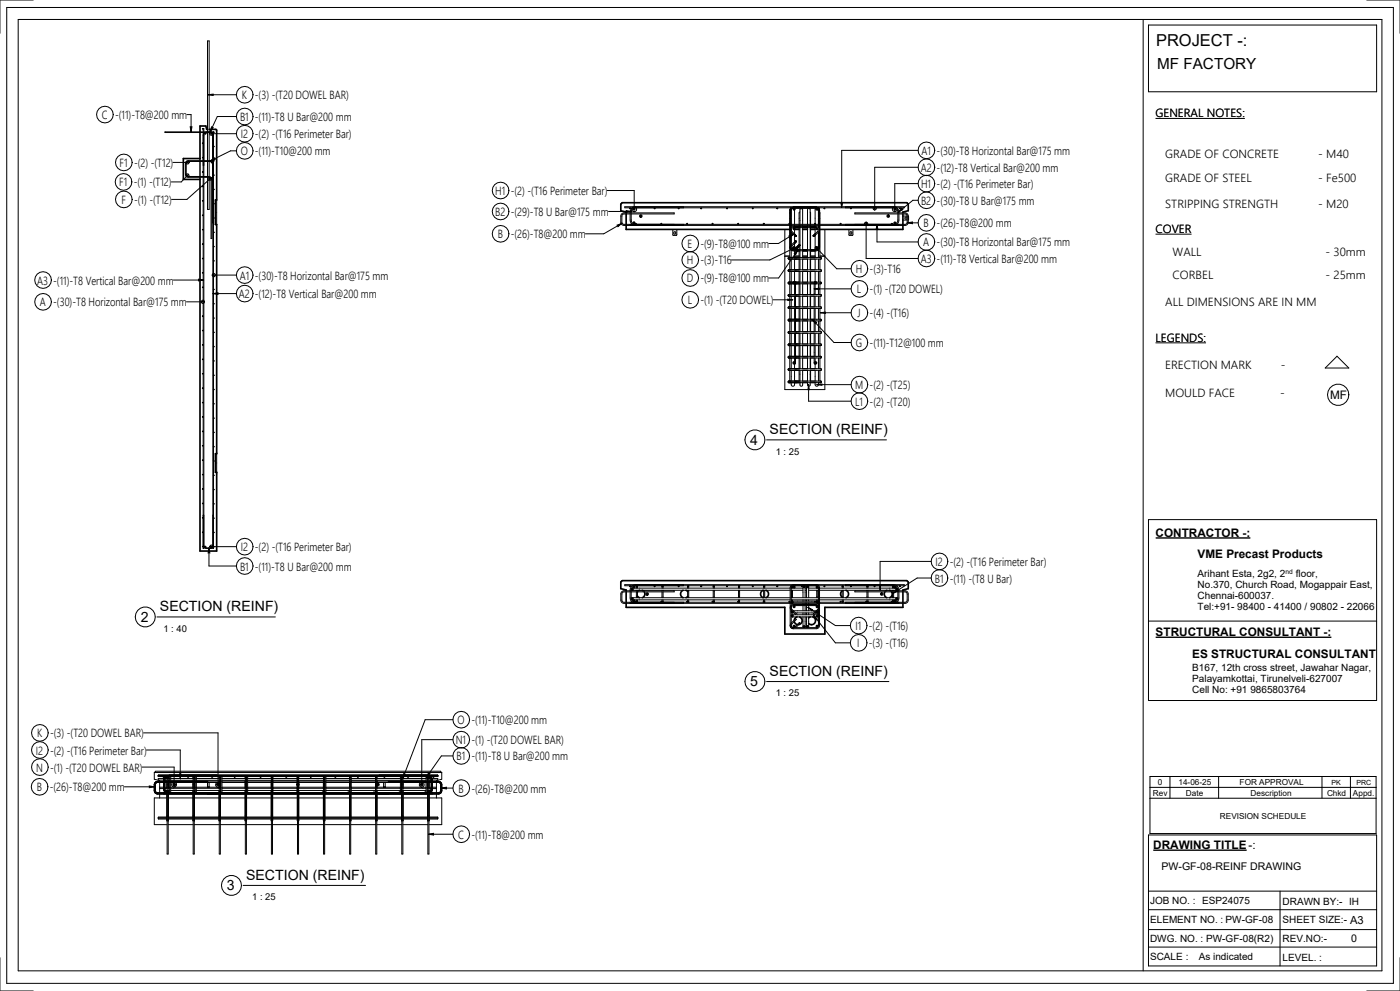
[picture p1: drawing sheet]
<svg xmlns="http://www.w3.org/2000/svg" width="420mm" height="297mm" viewBox="0 0 420 297" stroke-linecap="round" stroke-linejoin="round" font-family="sans-serif">
<defs><g id="words">
<text font-size="4.9" x="346.9" y="13.9">PROJECT -:</text>
<text font-size="4.6" x="347.2" y="20.7">MF FACTORY</text>
<g font-size="4.2">
<text x="230.9" y="130.2">SECTION (REINF)</text>
<text x="225.1" y="133.3">4</text>
<text x="48" y="183.2">SECTION (REINF)</text>
<text x="42.2" y="186.4">2</text>
<text x="230.9" y="202.6">SECTION (REINF)</text>
<text x="225.1" y="205.8">5</text>
<text x="73.9" y="263.7">SECTION (REINF)</text>
<text x="68.1" y="266.9">3</text>
</g>
<g font-size="3.5">
<text x="72.6" y="29.8">K -(3) -(T20 DOWEL BAR)</text>
<text x="30.5" y="35.7">C -(11)-T8@200 mm</text>
<text x="346.7" y="35.2">GENERAL NOTES:</text>
<text x="72" y="36.3">B1 -(11)-T8 U Bar@200 mm</text>
<text x="72.3" y="41.4">I2 -(2) -(T16 Perimeter Bar)</text>
<text x="72.3" y="46.6">O -(11)-T10@200 mm</text>
<text x="276.5" y="46.4">A1 -(30)-T8 Horizontal Bar@175 mm</text>
<text x="349.6" y="47.3">GRADE OF CONCRETE</text>
<text x="395.5" y="47.3">- M40</text>
<text x="35.9" y="50">F1 -(2) -(T12)</text>
<text x="276.3" y="51.5">A2 -(12)-T8 Vertical Bar@200 mm</text>
<text x="35.8" y="55.9">F1 -(1) -(T12)</text>
<text x="148.6" y="58.5">H1 -(2) -(T16 Perimeter Bar)</text>
<text x="276.4" y="56.4">H1 -(2) -(T16 Perimeter Bar)</text>
<text x="349.6" y="54.6">GRADE OF STEEL</text>
<text x="395.5" y="54.6">- Fe500</text>
<text x="36.4" y="61.1">F -(1) -(T12)</text>
<text x="148.6" y="64.7">B2 -(29)-T8 U Bar@175 mm</text>
<text x="276.4" y="61.4">B2 -(30)-T8 U Bar@175 mm</text>
<text x="349.6" y="62.3">STRIPPING STRENGTH</text>
<text x="395.5" y="62.3">- M20</text>
<text x="149.3" y="71.4">B -(26)-T8@200 mm</text>
<text x="277.1" y="68.2">B -(26)-T8@200 mm</text>
<text x="346.7" y="69.9">COVER</text>
<text x="206.3" y="74.3">E -(9)-T8@100 mm</text>
<text x="277" y="73.9">A -(30)-T8 Horizontal Bar@175 mm</text>
<text x="351.8" y="76.8">WALL</text>
<text x="397.8" y="76.8">- 30mm</text>
<text x="71.9" y="83.8">A1 -(30)-T8 Horizontal Bar@175 mm</text>
<text x="206" y="79.3">H -(3)-T16</text>
<text x="256.8" y="81.9">H -(3)-T16</text>
<text x="276.3" y="78.8">A3 -(11)-T8 Vertical Bar@200 mm</text>
<text x="351.8" y="83.5">CORBEL</text>
<text x="397.8" y="83.5">- 25mm</text>
<text x="11.2" y="85.3">A3 -(11)-T8 Vertical Bar@200 mm</text>
<text x="71.7" y="89.4">A2 -(12)-T8 Vertical Bar@200 mm</text>
<text x="206.1" y="84.7">D -(9)-T8@100 mm</text>
<text x="257.1" y="87.9">L</text>
<text x="260.9" y="87.9">-(1) -(T20 DOWEL)</text>
<text x="11.9" y="91.8">A -(30)-T8 Horizontal Bar@175 mm</text>
<text x="206.4" y="91.2">L</text>
<text x="210.2" y="91.2">-(1) -(T20 DOWEL)</text>
<text x="257.3" y="95.1">J</text>
<text x="260.9" y="95.1">-(4) -(T16)</text>
<text x="349.6" y="91.6">ALL DIMENSIONS ARE IN MM</text>
<text x="256.8" y="104">G -(11)-T12@100 mm</text>
<text x="346.7" y="102.5">LEGENDS:</text>
<text x="349.6" y="110.8">ERECTION MARK</text>
<text x="384.3" y="110.8">-</text>
<text x="256.6" y="116.7">M -(2) -(T25)</text>
<text x="349.6" y="119.1">MOULD FACE</text>
<text x="384.2" y="119.1">-</text>
<text x="399.1" y="119.7">MF</text>
<text x="256.6" y="121.6">L1 -(2) -(T20)</text>
<text x="346.8" y="160.9">CONTRACTOR -:</text>
<text x="72.3" y="165.2">I2 -(2) -(T16 Perimeter Bar)</text>
<text x="359.3" y="167.3">VME Precast Products</text>
<text x="72" y="171">B1 -(11)-T8 U Bar@200 mm</text>
<text x="280.7" y="169.7">I2 -(2) -(T16 Perimeter Bar)</text>
<text x="280.5" y="174.6">B1 -(11) -(T8 U Bar)</text>
<text x="256.7" y="188.9">I1 -(2) -(T16)</text>
<text x="346.8" y="190.7">STRUCTURAL CONSULTANT -:</text>
<text x="257.2" y="194.1">I</text>
<text x="260.7" y="194.1">-(3) -(T16)</text>
<text x="357.7" y="197.1">ES STRUCTURAL CONSULTANT</text>
<text x="11.1" y="221.1">K -(3) -(T20 DOWEL BAR)</text>
<text x="137.3" y="217.1">O -(11)-T10@200 mm</text>
<text x="10.8" y="226.2">I2 -(2) -(T16 Perimeter Bar)</text>
<text x="136.8" y="223.1">N1 -(1) -(T20 DOWEL BAR)</text>
<text x="137" y="228">B1 -(11)-T8 U Bar@200 mm</text>
<text x="10.9" y="231.3">N -(1) -(T20 DOWEL BAR)</text>
<text x="11" y="237.2">B -(26)-T8@200 mm</text>
<text x="137.5" y="237.6">B -(26)-T8@200 mm</text>
<text x="137.4" y="251.4">C -(11)-T8@200 mm</text>
<text x="346" y="254.5">DRAWING TITLE</text>
<text x="374.6" y="254.5">-:</text>
</g>
<text font-size="3.4" x="405.1" y="276.9">A3</text>
<g font-size="3.2">
<text x="348.5" y="260.9">PW-GF-08-REINF DRAWING</text>
<text x="405.5" y="282.4">0</text>
</g>
<g font-size="3">
<text x="359.3" y="172.9">Arihant Esta, 2g2, 2</text>
<text x="388.8" y="172.9">floor,</text>
<text x="359.3" y="176.2">No.370, Church Road, Mogappair East,</text>
<text x="359.3" y="179.5">Chennai-600037.</text>
<text x="359.3" y="182.8">Tel:+91- 98400 - 41400 / 90802 - 22066</text>
<text x="357.7" y="201.1">B167, 12th cross street, Jawahar Nagar,</text>
<text x="357.7" y="204.4">Palayamkottai, Tirunelveli-627007</text>
<text x="357.7" y="207.8">Cell No: +91 9865803764</text>
<text x="345.1" y="270.9">JOB NO. :</text>
<text x="360.7" y="271.1">ESP24075</text>
<text x="384.8" y="271.4">DRAWN BY:-</text>
<text x="404.8" y="271.4">IH</text>
<text x="345.1" y="276.8">ELEMENT NO. :</text>
<text x="367.7" y="276.8">PW-GF-08</text>
<text x="384.8" y="276.8">SHEET SIZE:-</text>
<text x="345.1" y="282.4">DWG. NO. :</text>
<text x="345.1" y="287.7">SCALE :</text>
<text x="359.7" y="287.7">As indicated</text>
<text x="361.9" y="282.4">PW-GF-08(R2)</text>
<text x="384.8" y="282.4">REV.NO:-</text>
<text x="384.8" y="288">LEVEL. :</text>
</g>
<g font-size="2.8">
<text x="232.8" y="136.3">1 : 25</text>
<text x="49" y="189.4">1 : 40</text>
<text x="232.8" y="208.8">1 : 25</text>
<text x="75.7" y="269.9">1 : 25</text>
</g>
<g font-size="2.5">
<text x="345.9" y="238.6">Rev</text>
<text x="347.4" y="235.3">0</text>
<text x="353.6" y="235.3">14-06-25</text>
<text x="355.9" y="238.6">Date</text>
<text x="372" y="235.3">FOR APPROVAL</text>
<text x="375.3" y="238.6">Description</text>
<text x="398.2" y="238.6">Chkd</text>
<text x="406" y="238.6">Appd.</text>
<text x="366" y="245.4">REVISION SCHEDULE</text>
</g>
<g font-size="2.1">
<text x="399.5" y="235.2">PK</text>
<text x="407" y="235.2">PRC</text>
</g>
<text font-size="2" x="385.7" y="172">nd</text>
</g></defs>
<g fill="#000">
<path d="M57.1 38h.5l-.3 1.5zM60.9 38.5v.2zM62.5 28.4l1.5-.2v.4zM63.5 38l.5 .2-.9 1.3zM64.1 39.6h.2zM56.1 48.7l.1-.2 .2 .2-.2 .1zM56.1 52.6l.1-.1 .2 .1-.2 .2zM60.9 42.8v.2zM60.9 47.2v.2zM60.9 51.5v.2zM60.9 55.8v.2zM61.5 39.9l.3 .1-.1 .2z"/>
<path d="M62.9 53.6l.2-.2 .1 .2-.1 .1zM63.1 48.2l1.2-.9 .3 .5zM63.2 39.9l.4 .1-.1 .2zM63.5 48.5l.2 .2-.2 .1-.1-.1zM64.1 43.9h.2zM64.1 48.2h.2zM64.1 52.5h.2zM64.1 56.8h.2zM60.9 60.1v.2zM60.9 64.4v.2zM60.8 68.9h.2zM60.9 73.1v.2z"/>
<path d="M60.9 77.4v.2zM64.1 61.1h.2zM64.1 65.3h.2zM64.1 69.6h.2zM64.1 73.9h.2zM64.1 78.2h.2zM185.2 67.5l1.4-.5-1.2 .9zM189 62.3l.2 .1-.2 .2zM187.9 63.1l1.5 .3-1.5 .3zM190 62.5l.2-.1 .3 .4-.4 .2zM190 66.6h.5l-.1 .5-.5-.2zM190.6 67l.2-.1v.4z"/>
<path d="M196.4 62.3l.2 .1-.2 .2zM198.3 67l.3 .1-.1 .2zM203.6 62.3l.2 .1-.2 .2zM206 67l.3 .1-.1 .2zM210.4 62.3l.1 .1-.1 .2zM213.7 67l.1-.1v.4zM218.1 62.3l.2 .1-.2 .2zM221.3 67l.2-.1v.4zM225.8 62.3l.2 .1-.2 .2zM229 67l.2-.1v.4zM233.2 62.3l.2 .1-.2 .2zM236.7 67l.2-.1v.4z"/>
<path d="M236.7 70.8l1.4-.6-1.1 1zM238 68.4l.3-.1 .3 .4-.5 .2zM238 74.2h.5l.1 .3-.5 .2zM238 62.5h.5l-.1 .5h-.3zM239.4 75l-.7 1.4-.4-.3zM240.6 62.3l.1 .1-.1 .2zM244.4 67l.3 .1-.1 .2zM244.9 68.4l.3-.1 .3 .4-.5 .2zM244.9 62.5h.5l-.1 .5h-.3zM244.9 74.2h.5l.1 .3-.5 .2zM247.3 62.3l.2 .1-.2 .2zM252.1 67l.3 .1-.1 .2z"/>
<path d="M252.3 60.7h.5l-.2 1.5zM255.3 62.3l.2 .1-.2 .2zM259.8 67l.1-.1v.4zM262.4 62.3l.2 .1-.2 .2zM263.1 67.3l.3 1.5h-.5zM267.4 67l.2-.1v.4zM268.4 62.4l.4 .2-.3 .4-.2-.1zM268.4 66.6l.4 .2-.3 .4-.2-.2zM270.6 62.4l.3 .4-1.3 .8zM270 62.3l.2 .1-.2 .2zM272.3 66.8l1.5-.3v.6zM60.8 81.8h.2z"/>
<path d="M60.8 86.1h.2zM60.8 90.5h.2zM60.8 94.8h.2zM60.8 99.1h.2zM59.6 83.7l1.5 .3-1.5 .2zM63.9 88l1.5-.2v.5zM64.1 82.5h.2zM64.1 86.8h.2zM64.1 91.1h.2zM64.1 95.3h.2zM64.1 99.6h.2zM236.4 89.7l1.5 .2-1.5 .2z"/>
<path d="M243.8 95.8l1.2 .9-.4 .4zM244.3 86.6l1.5-.2v.4zM246.2 93.8l1.5-.2v.4zM60.9 103.3v.2zM60.8 107.7h.2zM60.8 112.1h.2zM60.8 116.4h.2zM64.1 103.9h.2zM64.1 108.2h.2zM64.1 112.5h.2zM64.1 116.8h.2zM242.6 115.3l.2 1.5h-.4z"/>
<path d="M245.1 115.3l1.5-.2v.4zM60.8 120.7h.2zM60.9 124.9v.2zM60.8 129.3h.2zM60.8 133.7h.2zM60.8 138h.2zM64.1 121h.2zM64.1 125.3h.2zM64.1 129.6h.2zM64.1 133.9h.2zM64.1 138.2h.2zM60.8 142.3h.2z"/>
<path d="M60.8 146.6h.2zM60.8 150.9h.2zM60.8 155.3h.2zM60.8 159.6h.2zM64.1 142.5h.2zM64.1 146.8h.2zM64.1 151h.2zM64.1 155.3h.2zM64.1 159.6h.2zM60.8 163.9h.2zM61.6 163.7l.2 .4-.4-.2zM62.7 164.3l.3 1.5h-.6z"/>
<path d="M63.3 163.7l.3 .4-.4-.2zM64.1 163.9h.2zM189 175.6l.2 .1-.2 .2zM189.6 176.4l.4 .2-.3 .4-.3-.4zM189.6 179.2h.3l.1 .5h-.5zM190 175.8h.5l-.1 .5h-.3zM191.1 175.6l.1 .3h-.1zM196.4 175.6l.2 .3h-.2zM198.7 175.6l.2 .1-.2 .2zM203.6 175.6l.2 .3h-.2zM206.4 175.6l.2 .3h-.2zM210.4 175.6l.1 .1-.1 .2z"/>
<path d="M214.1 175.6l.2 .3h-.2zM218.1 175.6l.2 .1-.2 .2zM221.7 175.6l.2 .1-.2 .2zM225.8 175.6l.2 .3h-.2zM229.2 175.6l.2 .1-.2 .2zM233.2 175.6l.2 .1-.2 .2zM237.6 175.8l.2-.1zM238 175.8h.5l.1 .3-.5 .2zM240.6 175.6l.1 .3h-.1zM241 175.8l.5-.1v.5l-.5-.1zM242 175.8l.5-.1v.5l-.5-.1zM244.9 175.8h.5l.1 .3-.5 .2z"/>
<path d="M245.1 175.6l.2 .3h-.1zM247.3 175.6l.2 .1-.2 .2zM252.8 175.6l.2 .1-.2 .2zM255.3 175.6l.2 .1-.2 .2zM260.2 175.6l.2 .3h-.2zM262.4 175.6l.2 .1-.2 .2zM263.9 175.3h.4l-.2 1.5zM267.9 175.6l.2 .1-.2 .2zM268 177.8l1.2-.9 .2 .3zM268.4 175.7l.4 .2v.3h-.5zM268.9 176.4l.5 .2-.3 .4-.4-.4zM268.9 179.2h.3l.1 .5h-.5z"/>
<path d="M270 175.6l.2 .1-.2 .2zM190 179.9l.2-.1 .3 .4-.4 .2zM190.6 180.3l.2-.1v.4zM191.1 180.2l.1 .3h-.2zM198.3 180.3l.3 .1-.3 .1zM198.7 180.2l.2 .1-.2 .3zM206 180.3l.3 .1-.2 .1zM206.4 180.2l.2 .3h-.2zM213.7 180.3l.2 .1-.2 .1zM214.1 180.2l.2 .3h-.2zM221.3 180.3l.2-.1v.4zM221.7 180.2l.2 .1-.2 .3z"/>
<path d="M229 180.3l.2-.1v.4zM229.2 180.2l.2 .1-.2 .3zM236.7 180.3l.2-.1v.4zM237.6 180.2l.2 .1-.2 .3zM237.6 180.2l.4 .3-.3 .4-.3-.4zM237.6 183.1l.4 .3v.2h-.5zM237.6 184.3l.4 .3-.3 .3-.3-.3zM238 187.5l.3-.1 .3 .4-.5 .2zM238 181.7h.5l-.1 .5h-.3zM241 187.7l.5-.1v.5l-.5-.1zM242 187.7l.5-.1v.5l-.5-.1zM242.4 182.1l1.4 .7-.2 .3z"/>
<path d="M244.2 184.5l1.1 1.1-.4 .2zM244.4 180.3l.3 .1-.1 .2zM244.9 181.7h.5l-.1 .5-.4-.2zM244.9 187.5l.3-.1 .3 .4-.5 .2zM245.2 180.2l.1 .3h-.2zM245.1 180.2l.5 .3-.1 .2h-.5zM245.1 183.1l.5 .3-.1 .2h-.5zM245.1 184.3l.5 .3-.1 .2h-.5zM252.1 180.3l.3 .1-.3 .1zM252.8 180.2l.2 .1-.2 .3zM259.8 180.3l.1-.1v.4zM260.2 180.2l.2 .3-.2 .1z"/>
<path d="M267.4 180.3l.2-.1v.4zM267.9 180.2l.2 .1-.2 .3zM268.4 179.9l.4 .2v.2h-.5zM44.8 235.6l1.5 .3-1.5 .2zM49.1 232.7l.1 .1-.1 .2zM50 237.1l.3-.1 .3 .4-.5 .2zM50 232.9h.5l.1 .3-.5 .2zM50.6 237.4l.3 .1-.1 .2zM53.9 232h.4l-.2 1.5zM56.4 232.7l.2 .1-.2 .2zM58.3 237.4l.3 .1-.1 .2zM63.6 232.7l.2 .1-.2 .2z"/>
<path d="M66.1 237.4l.2 .1-.1 .2zM70.4 232.7l.2 .1-.2 .2zM73.7 237.4l.3 .1-.1 .2zM78.1 232.7l.2 .1-.2 .2zM81.4 237.4l.3 .1-.2 .2zM85.9 232.7l.1 .1-.1 .2zM89 237.4l.3 .1-.1 .2zM93.2 232.7l.2 .3h-.2zM96.7 237.4l.3 .1-.1 .2zM100.6 232.7l.2 .1-.2 .2zM104.4 237.4l.3 .1-.1 .2zM107.4 232.7l.1 .3h-.1z"/>
<path d="M112.1 237.4l.3 .1-.1 .2zM115.3 232.7l.2 .1-.2 .2zM119.8 237.4h.2v.3zM121.1 231.9l.5 .2-.8 1.3zM122.4 232.7l.2 .1-.2 .2zM127.5 237.4h.1v.3zM128.6 231.6l.4 .3-1.1 1.1zM128.4 232.8l.4 .3-.3 .4-.2-.2zM128.4 237l.4 .2v.3h-.5zM130 232.7l.2 .1-.2 .2zM132.4 236.3l1.5-.3v.5zM128.6 250.1l1.5-.3v.6z"/>
<circle cx="192.3" cy="64.8" r=".4"/>
<circle cx="266.5" cy="64.8" r=".4"/>
<circle cx="238.3" cy="84.8" r=".4"/>
<circle cx="244.7" cy="84.8" r=".4"/>
<circle cx="238.3" cy="108.8" r=".4"/>
<circle cx="244.7" cy="108.8" r=".4"/>
<circle cx="194.2" cy="178.1" r=".4"/>
<circle cx="264.6" cy="178.1" r=".4"/>
<circle cx="52.3" cy="235.2" r=".4"/>
<circle cx="65.4" cy="235.2" r=".4"/>
<circle cx="89.4" cy="235.2" r=".4"/>
<circle cx="113.4" cy="235.2" r=".4"/>
<circle cx="126.5" cy="235.2" r=".4"/>
</g>
<g fill="none" stroke="#000" stroke-width=".5">
<path d="M62.3 38.8h-.3l-.2-1h-1.8v1.7M62.8 38.8h2l.2 .2v21h-.4v7.3h.4v68.7h-.4v5.6h.4v23.6h-5v-111.4h-5v-6.3h5v-7.8M187.9 63.8v-.2l-1.6-.4v-2l.4-.4h85.4l.4 .4v2l-1.6 .4v.2M187.9 64.1v3.2M187.9 67.6v1.2h49.1M238.4 68.8h1.4M240.8 68.8h1.5M243.2 68.8h1.4M270.9 67.6v1.2h-24.9M270.9 64.1v3.2M187.9 177.1v-.2l-1.6-.4v-2l.4-.4h85.4l.4 .4v2l-1.6 .4v.2M187.9 177.4v3.2"/>
<path d="M191.3 178.7l.6 .5M191.3 177.4v.1M191.9 177l-.3 .1M192.7 177l.3 .1M193.3 177.4l.1 .3a1.19 1.19 0 0 1-.7 1.5M205 177a1.19 1.19 0 0 0-.8 1.1 1.19 1.19 0 0 0 .8 1.1M205.8 177l.5 .3M206.3 178.8l-.5 .4M229 177a1.19 1.19 0 0 0-.8 1.1 1.19 1.19 0 0 0 .8 1.1M229.8 177a1.19 1.19 0 0 1 .8 1.1 1.19 1.19 0 0 1-.8 1.1M252.7 177.1l-.3 .3a1.19 1.19 0 0 0 .3 1.6M253.8 177a1.19 1.19 0 0 1 .8 1.1 1.19 1.19 0 0 1-.8 1.1"/>
<path d="M265.5 177.4l-.1 .3a1.19 1.19 0 0 0 .7 1.5M266.1 177l-.3 .1M266.9 177l.3 .1M267.5 177.4l.2 .3a1.19 1.19 0 0 1-.8 1.5M270.9 177.4v3.2M187.9 180.9v1.2h47.6v8h12v-8h23.4v-1.2M238.3 186.3l.2 .5 .7 .4M239.1 184.9l-.6 .5-.2 .5M239.9 184.9a1.19 1.19 0 0 1 .8 1.3 1.19 1.19 0 0 1-1 1.1M243.1 184.9l-.5 .4M243.9 184.9a1.19 1.19 0 0 1 .6 1.8 1.19 1.19 0 0 1-1.9 .2"/>
</g>
<g fill="none" stroke="#000" stroke-width=".3">
<path d="M2 2.2h416.1v292.6h-416.1zM5.5 5.8h409.2v285.3h-409.2zM10 0h-10v10M62.3 12.3h.5v50.5h-.5zM343 5.8v285.3M344.6 7.5h68.5v20h-68.5zM410.1 0h10v10M56.1 34.3h1.2v5.2M57.1 38h.5l-.3 1.5zM60.9 38.5v.2zM61 38.5h.2v125.9h-.2zM61.5 39.9l.3 .1-.1 .2z"/>
<path d="M62 39.7l-.6 .3-.2 .5M62 39.5l-.7 .3-.3 .7M62.5 28.4l1.5-.2v.4zM62.5 28.4h8.4M63.1 39.7l.5 .3 .3 .5M63.1 39.5l.7 .3 .3 .7M63.1 39.7l.4-.1 .3 .3v.4l-.3 .3-.4-.1-.2-.4zM63.2 39.9l.4 .1-.1 .2zM63.5 38l.5 .2-.9 1.3zM63.9 39.5h.2v124.9h-.2zM64.1 39.6h.2zM70.9 34.9h-5.7l-2.1 4.6"/>
<path d="M51.9 48.7h4.4M55.8 48.5l.3-.3 .5 .1 .2 .4-.2 .4-.5 .1-.3-.3zM55.8 52.3l.4-.2 .4 .1 .1 .4-.2 .4-.4 .1-.3-.3zM56.1 48.7l.1-.2 .2 .2-.2 .1zM56.1 52.6l.1-.1 .2 .1-.2 .2zM56.2 52.6l-1.8 1.9h-3M60 47.5v.7M60 48.4v4.5M60 53.2v.6M60.8 47.3h.2zM60.9 42.8v.2zM60.9 51.5v.2z"/>
<path d="M60.9 55.8v.2zM61 49.5h.2M62.7 53.3l.4-.2 .4 .1 .1 .5-.3 .3h-.4l-.3-.3zM62.9 53.6l.2-.2 .1 .2-.1 .1zM63.1 53.6l-7 6.2h-4.6M63.1 48.2l1.2-.9 .3 .5zM63.4 40.1h7.5M63.5 48.5l.2 .2-.2 .1-.1-.1zM63.8 40.1l-.4-.4h-13.9v-.2h13.9l.4 .2 .2 .4v15.7h-.2M63.9 49.5h.2M64 49.2l-.2-.7-.8-.3h-6.6l-.5 .3-.3 .7v3l.5 .8 6.5 .2 .7 .5v17.8h.3l-.1-17.8-.4-.7-.5-.1-6.3-.1-.4-.6v-3l.2-.6 .5-.2h6.4l.7 .4 .1 18h.2M64.1 43.9h.2z"/>
<path d="M64.1 48.2h.2zM64.1 52.5h.2zM64.1 56.8h.2zM65 59.9v7.5M70.9 45.2h-1.7l-6.1 3M182.2 57.1h8.1v5.6M275.5 45.1h-22.9v17.1M275.5 50.1h-13v12.4M275.5 55h-7v7.7M60.8 68.9h.2zM60.9 60.1v.2zM60.9 64.4v.2z"/>
<path d="M60.9 73.1v.2zM60.9 77.4v.2zM64.1 61.1h.2zM64.1 65.3h.2zM64.1 69.6h.2zM64.1 73.9h.2zM64.1 78.2h.2zM182.6 63.4h6.8M185.2 67.5l1.4-.5-1.2 .9zM186.6 67l-5.4 3.1h-5.5M187.5 62h83.8v.3h-83.8zM187.9 63.1l1.5 .3-1.5 .3z"/>
<path d="M189 62.3l.2 .1-.2 .2zM189.1 67.3v.3M190 62.5l.2-.1 .3 .4-.4 .2zM190 66.6h.5l-.1 .5-.5-.2zM190.6 67l.2-.1v.4zM190.7 62.3l-.9 .4-.4 .9v2.7l.6 .8 .7 .2M190.7 62l-1.2 .4-.4 1.2v2.8l.4 .7 1.2 .5M196.4 62.3l.2 .1-.2 .2zM198.3 67l.3 .1-.1 .2zM201.9 68.8l.1 1.8h1l.1-1.8M202.3 67.3v.3M203.6 62.3l.2 .1-.2 .2z"/>
<path d="M205.1 62v.3M205.1 67.3v.3M206 67l.3 .1-.1 .2zM210.4 62.3l.1 .1-.1 .2zM213.7 67l.1-.1v.4zM218.1 62.3l.2 .1-.2 .2zM221.3 67l.2-.1v.4zM225.8 62.3l.2 .1-.2 .2zM229 67l.2-.1v.4zM233.2 62.3l.2 .1-.2 .2zM235.5 76.8h1.5M235.5 68.8v48h12v-48"/>
<path d="M236.7 67l.2-.1v.4zM236.7 70.8l1.4-.6-1.1 1zM236.7 77.7h.3v3.2h-.3M236.7 77.7h2.1M236.7 77.2h2.1M236.7 77.2l-.2 .2 .2 .3M236.7 77.7h9.6M236.7 77.7h.4M237 67.6v9.6h-.3M237.1 77.2h-.4h.4M237.1 77.2h9.2M237.1 77.7h.3v3.2h-.3"/>
<path d="M237.1 74.2l.3 .7v2.3h-.3M237.1 74.2l.3 .7 .7 .3M237.1 63.6l-.1 3.7M237.1 67.6v6.6M237.3 62.3l-.2 .6v4.4M237.4 68.2l.6-.3h6.9a.96 .96 0 0 1 .9 .6 .96 .96 0 0 1-.2 1.1l-1.4 1.3-.2-.2 1.4-1.4a.64 .64 0 0 0 .1-.7 .64 .64 0 0 0-.6-.4h-6.9a.64 .64 0 0 0-.6 .4 .64 .64 0 0 0 .2 .7l1.3 1.4-.2 .2-1.5-1.5-.1-.8zM237.4 62.9l.2-.4 .5-.2-.6 .3a.58 .58 0 0 1 .8-.1 .58 .58 0 0 1 .1 .8v4M237.4 74.2a.64 .64 0 0 0 .4 .6 .64 .64 0 0 0 .7-.1M237.4 62.9v2.2M237.4 62.9v4.4M237.4 67.6v.6M237.4 68.7v.4"/>
<path d="M237.4 69.6v3.9M238 62.5h.5l-.1 .5h-.3zM238 68.4l.3-.1 .3 .4-.5 .2zM238 74.2h.5l.1 .3-.5 .2zM238.1 70.2l-4.5 2.8h-3M238.2 74.4l-7.2 3.5h-11.5M238.4 73l.1 1.7M238.4 67.6v.3M238.4 68.2v2M238.4 70.6v1.9M238.4 75.2v2M238.4 77.7v3.2"/>
<path d="M238.4 76.8h1.4M238.5 74.7l1.4-1.4 .2 .2-1.3 1.4M239.4 75l-.7 1.4-.4-.3zM239.4 75l-5.8 8.3h-3M239.8 67.6v.3M239.8 68.2v5.2M239.8 73.9v1M239.8 75.2v2M239.8 77.7v3.2M240 67.3v-4.2a.45 .45 0 0 1 .4-.6 .45 .45 0 0 1 .4 .6v4.2M240 63.5l-.2 .3v3.5M240 67.6v.3"/>
<path d="M240 68.2v5.3M240 73.6v1.3M240 75.2v2M240 77.7v3.2M240.6 62.3l.1 .1-.1 .2zM240.8 76.8h1.5M240.8 67.6v.3M240.8 68.2v6.7M240.8 75.2v2M240.8 77.7v3.2M242.3 67.3v-4.2a.45 .45 0 0 1 .4-.6 .45 .45 0 0 1 .4 .6v4.2M242.3 67.6v.3"/>
<path d="M242.3 68.2v6.7M242.3 75.2v2M242.3 77.7v3.2M243.1 63.6l.1 3.7M243.1 67.6v.3M243.1 68.2v6.7M243.1 75.2v2M243.1 77.7v3.2M243.2 76.8h1.4M243.2 67.6v.3M243.2 68.2v6.7M243.2 75.2v2"/>
<path d="M243.2 77.7v3.2M244.4 67l.3 .1-.1 .2zM244.6 67.6v.3M244.6 68.2v1.9M244.6 70.6v4.3M244.6 75.2v2M244.6 77.7v3.2M244.9 62.5h.5l-.1 .5h-.3zM244.9 74.2h.5l.1 .3-.5 .2zM245 74.4l6.1 6.2h4.3M245.1 68.3l-.2 .4 .1 .2h.3l.2-.3M245.6 62.8v.1"/>
<path d="M245.6 62.9l-.2-.4-.5-.2 .6 .3a.58 .58 0 0 0-.8-.1 .58 .58 0 0 0-.1 .8v4M245.6 69.6v4.6l-.3 .6-7.2 .1a.64 .64 0 0 1-.6-.4 .64 .64 0 0 1 .1-.7l1.4-1.4-.3-.2-1.3 1.3a.96 .96 0 0 0-.2 1.1 .96 .96 0 0 0 .9 .6M245.6 62.9v2.2M245.6 62.9v4.4M245.6 67.6v.6M245.6 77.7v3.2M245.6 62.3l.3 .6zM245.9 74.2l-.3 .7v2.3M245.9 74.2l-.3 .7-.7 .3h-6.8M245.9 63.6l.1 3.7M245.9 62.9v4.4M245.9 67.6v6.6"/>
<path d="M246 67.6v9.6h.3M246 76.8h1.5M246.3 77.7h-.3v3.2h.3M246.3 77.2l.2 .2-.2 .3M247.3 62.3l.2 .1-.2 .2zM252.1 67l.3 .1-.1 .2zM252.3 60.7h.5l-.2 1.5zM253.7 62v.3M253.7 67.3v.3M254.7 68.8l.1 1.8h1l.1-1.8M255.3 62.3l.2 .1-.2 .2zM256.5 67.3v.3"/>
<path d="M259.8 67l.1-.1v.4zM259.9 67.1v10.4h15.6M262.4 62.3l.2 .1-.2 .2zM263.1 67.3l.3 1.5h-.5zM263.1 67.3v5.2h12.4M267.4 67l.2-.1v.4zM268.1 62.3l.9 .4 .4 .9v2.7l-.6 .8-.7 .2M268.1 62l1.2 .4 .4 1.2v2.8l-.4 .7-1.2 .5M268.4 62.4l.4 .2-.3 .4-.2-.1zM268.4 66.6l.4 .2-.3 .4-.2-.2zM269.7 67.3v.3M270 62.3l.2 .1-.2 .2z"/>
<path d="M270.6 62.4l.3 .4-1.3 .8zM270.9 64.8h1.3M270.9 66h1.3M272.2 65.2l-.5-.1-.2 .3 .2 .2h.5M272.2 64.8v2l-.6 .5h-84.4l-.4-.2-.2-.5v-2l.5-.4 15.2-.1v-.3h-15.1l-.6 .3-.3 .4v2.1l.3 .7 .6 .3h84.4l.4-.1 .5-.6v-2.1M272.2 64.8l-.2-.5-.4-.2h-15.1v-.3h15.1l.6 .3 .3 .7M272.3 66.8l1.5-.3v.6zM272.3 66.8h3.2M272.5 64.8v1.1M275.5 60h-1.6l-4.3 3.6M52 84h9.1M55.9 90.5h5"/>
<path d="M59.6 83.7l1.5 .3-1.5 .2zM60.4 90.3l.4-.3 .4 .1 .2 .4-.2 .4-.4 .1-.4-.3zM60.8 81.8h.2zM60.8 86.1h.2zM60.8 90.5h.2zM60.8 94.8h.2zM60.8 99.1h.2zM63.8 82.1l.5-.1 .3 .3v.4l-.3 .3-.5-.1-.1-.4zM63.9 88l1.5-.2v.5zM63.9 88h7M64.1 82.5h.2zM64.1 86.8h.2z"/>
<path d="M64.1 91.1h.2zM64.1 95.3h.2zM64.1 99.6h.2zM64.2 82.5h6.7M232 89.9h5.9M236.4 89.7l1.5 .2-1.5 .2zM236.7 99.9h.3v3.2h-.3M236.7 99.9h2.1M236.7 99.4h2.1M236.7 99.4l-.2 .3 .2 .2M236.7 96.2h.3v3.2h-.3M236.7 99.9h9.6"/>
<path d="M236.7 99.9h.4M236.7 96.2h2.1M236.7 95.7h2.1M236.7 95.7l-.2 .3 .2 .2M236.7 92.5h.3v3.2h-.3M236.7 96.2h9.6M236.7 96.2h.4M236.7 92.5h2.1M236.7 92h2.1M236.7 92l-.2 .2 .2 .3M236.7 88.8h.3v3.2h-.3M236.7 92.5h9.6"/>
<path d="M236.7 92.5h.4M236.7 88.8h2.1M236.7 88.3h2.1M236.7 88.3l-.2 .2 .2 .3M236.7 85.1h.3v3.2h-.3M236.7 88.8h9.6M236.7 88.8h.4M236.7 85.1h2.1M236.7 84.6h2.1M236.7 84.6l-.2 .2 .2 .3M236.7 81.4h.3v3.2h-.3M236.7 85.1h9.6"/>
<path d="M236.7 85.1h.4M236.7 81.4h2.1M236.7 80.9h2.1M236.7 80.9l-.2 .2 .2 .3M236.7 81.4h9.6M236.7 81.4h.4M237.1 99.4h-.4h.4M237.1 95.7h-.4h.4M237.1 92h-.4h.4M237.1 88.3h-.4h.4M237.1 84.6h-.4h.4M237.1 80.9h-.4h.4"/>
<path d="M237.1 99.4h9.2M237.1 95.7h9.2M237.1 92h9.2M237.1 88.3h9.2M237.1 84.6h9.2M237.1 80.9h9.2M237.1 81.4h.3v3.2h-.3M237.1 85.1h.3v3.2h-.3M237.1 88.8h.3v3.2h-.3M237.1 92.5h.3v3.2h-.3M237.1 96.2h.3v3.2h-.3M237.1 99.9h.3v3.2h-.3"/>
<path d="M238.4 81.4v3.2M238.4 85.1v3.2M238.4 88.8v3.2M238.4 92.5v3.2M238.4 96.2v3.2M238.4 99.9v3.2M238.4 84.4l.2 .2M238.7 85.1v3.2M238.7 88.8v3.2M238.7 92.5v3.2M238.7 96.2v3.2M238.7 99.9v3.2"/>
<path d="M239.8 81.4v3.2M239.8 85.1v3.2M239.8 88.8v3.2M239.8 92.5v3.2M239.8 96.2v3.2M239.8 99.9v3.2M240 81.4v3.2M240 85.1v3.2M240 88.8v3.2M240 92.5v3.2M240 96.2v3.2M240 99.9v3.2"/>
<path d="M240.8 81.4v3.2M240.8 85.1v3.2M240.8 88.8v3.2M240.8 92.5v3.2M240.8 96.2v3.2M240.8 99.9v3.2M242.3 81.4v3.2M242.3 85.1v3.2M242.3 88.8v3.2M242.3 92.5v3.2M242.3 96.2v3.2M242.3 99.9v3.2"/>
<path d="M243.1 81.4v3.2M243.1 85.1v3.2M243.1 88.8v3.2M243.1 92.5v3.2M243.1 96.2v3.2M243.1 99.9v3.2M243.2 81.4v3.2M243.2 85.1v3.2M243.2 88.8v3.2M243.2 92.5v3.2M243.2 96.2v3.2M243.2 99.9v3.2"/>
<path d="M243.8 95.8l1.2 .9-.4 .4zM243.8 95.8l6.4 6.9h5.2M244.3 85.1v3.2M244.3 88.8v3.2M244.3 92.5v3.2M244.3 96.2v3.2M244.3 99.9v3.2M244.3 86.6l1.5-.2v.4zM244.3 86.6h11.1M244.6 84.4l-.3 .2M244.6 81.4v3.2M244.6 85.1v3.2"/>
<path d="M244.6 88.8v3.2M244.6 92.5v3.2M244.6 96.2v3.2M244.6 99.9v3.2M245.6 81.4v3.2M245.6 85.1v3.2M245.6 88.8v3.2M245.6 92.5v3.2M245.6 96.2v3.2M245.6 99.9v3.2M246.2 93.8l1.5-.2v.4zM246.2 93.8h9.2"/>
<path d="M246.3 99.9h-.3v3.2h.3M246.3 96.2h-.3v3.2h.3M246.3 99.4l.2 .3-.2 .2M246.3 92.5h-.3v3.2h.3M246.3 95.7l.2 .3-.2 .2M246.3 88.8h-.3v3.2h.3M246.3 92l.2 .2-.2 .3M246.3 85.1h-.3v3.2h.3M246.3 88.3l.2 .2-.2 .3M246.3 81.4h-.3v3.2h.3M246.3 84.6l.2 .2-.2 .3M246.3 80.9l.2 .2-.2 .3"/>
<path d="M60.8 107.7h.2zM60.8 112.1h.2zM60.8 116.4h.2zM60.9 103.3v.2zM64.1 103.9h.2zM64.1 108.2h.2zM64.1 112.5h.2zM64.1 116.8h.2zM236.7 114.7h2.1M236.7 114.2h2.1M236.7 114.2l-.2 .3 .2 .2M236.7 114.7h.4z"/>
<path d="M236.7 111h.3v3.2h-.3M236.7 114.7h9.6M236.7 111h2.1M236.7 110.5h2.1M236.7 110.5l-.2 .3 .2 .2M236.7 107.3h.3v3.2h-.3M236.7 111h9.6M236.7 111h.4M236.7 107.3h2.1M236.7 106.8h2.1M236.7 106.8l-.2 .3 .2 .2M236.7 103.6h.3v3.2h-.3"/>
<path d="M236.7 107.3h9.6M236.7 107.3h.4M236.7 103.6h2.1M236.7 103.1h2.1M236.7 103.1l-.2 .3 .2 .2M236.7 103.6h9.6M236.7 103.6h.4M237.1 114.2h-.4h.4M237.1 110.5h-.4h.4M237.1 106.8h-.4h.4M237.1 103.1h-.4h.4M237.1 114.7h.3z"/>
<path d="M237.1 114.2h9.2M237.1 110.5h9.2M237.1 106.8h9.2M237.1 103.1h9.2M237.1 111h.3v3.2h-.3M237.1 103.6h.3v3.2h-.3M237.1 107.3h.3v3.2h-.3M237.4 114.7v.2a.6 .6 0 0 0 .5 .9 .6 .6 0 0 0 .5-.9v-.2M238.4 111v3.2M238.4 103.6v3.2M238.4 107.3v3.2M238.7 107.3v1.5"/>
<path d="M238.7 103.6v3.2M238.7 108.8l-.3 .4M239.8 103.6v3.2M239.8 107.3v3.2M239.8 111v3.2M240 114.7v.5a.45 .45 0 0 0 .4 .6 .45 .45 0 0 0 .4-.6v-.5M240 111v3.2M240 103.6v3.2M240 107.3v3.2M240.8 111v3.2M240.8 103.6v3.2M240.8 107.3v3.2"/>
<path d="M242.3 114.7v.5a.45 .45 0 0 0 .4 .6 .45 .45 0 0 0 .4-.6v-.5M242.3 111v3.2M242.3 103.6v3.2M242.3 107.3v3.2M242.6 115.3l.2 1.5h-.4zM242.6 115.3v5h12.8M243.1 111v3.2M243.1 103.6v3.2M243.1 107.3v3.2M243.2 103.6v3.2M243.2 107.3v3.2M243.2 111v3.2"/>
<path d="M244.3 107.3v1.6l.3 .3M244.3 103.6v3.2M244.6 114.7v.2a.6 .6 0 0 0 .5 .9 .6 .6 0 0 0 .5-.9l.7-.2M244.6 111v3.2M244.6 103.6v3.2M244.6 107.3v3.2M245.1 115.3l1.5-.2v.4zM245.1 115.3h10.3M245.6 111v3.2M245.6 103.6v3.2M245.6 107.3v3.2M246.3 111h-.3v3.2h.3"/>
<path d="M246.3 114.2l.2 .3-.2 .2M246.3 107.3h-.3v3.2h.3M246.3 110.5l.2 .3-.2 .2M246.3 103.6h-.3v3.2h.3M246.3 106.8l.2 .3-.2 .2M246.3 103.1l.2 .3-.2 .2M401.2 106.8l3.5 3.5h-7.1zM60.8 120.7h.2zM60.8 129.3h.2zM60.8 133.7h.2zM60.8 138h.2zM60.9 124.9v.2z"/>
<path d="M64.1 121h.2zM64.1 125.3h.2zM64.1 129.6h.2zM64.1 133.9h.2zM64.1 138.2h.2zM65 135.5v6.6M60.8 142.3h.2zM60.8 146.6h.2zM60.8 150.9h.2zM60.8 155.3h.2zM60.8 159.6h.2zM61 154.4h.2"/>
<path d="M63.9 154.4h.2M64.1 142.5h.2zM64.1 146.8h.2zM64.1 151h.2zM64.1 155.3h.2zM64.1 159.6h.2zM344.6 155.8h68.5v54.2h-68.5zM60.8 163.9h.2zM61 163.4l.3 .8a1.92 1.92 0 0 0 1.8 .2l.7-.2 .3-.8M61.2 163.4l.2 .6 .6 .2 1.5-.1 .4-.7M61.6 163.7l.2 .4-.4-.2zM62.7 164.3l.3 1.5h-.6z"/>
<path d="M62.7 164.3v5.4h8.2M63.1 163.5l.4-.1 .4 .3v.4l-.4 .3-.4-.1-.2-.4zM63.3 163.7l.3 .4-.4-.2zM63.4 163.9h7.5M64.1 163.9h.2zM187.5 175.3h83.8v.3h-83.8zM189 175.6l.2 .1-.2 .2zM189.4 176.7l.3 .3M189.5 179.7l.2 .1M189.6 176.4h.3l.1 .4h-.5zM189.6 179.2h.3l.1 .5h-.5zM189.7 177h47.4"/>
<path d="M189.7 179.8h47.4M190 175.8h.5l-.1 .5h-.3zM190 179.9l.2-.1 .3 .4-.4 .2zM190.7 175.6l-.9 .4-.4 .9v2.7l.4 .6 .9 .4M190.7 175.3l-1.2 .4-.4 1.2v2.8l.4 .7 1.2 .5M190.9 175.8v.5M190.9 175.8l.3-.1 .1 .6M190.9 179.8v.6M190.9 177v.1M190.9 177.4v1.8M191.1 175.6l.1 .3h-.1zM191.3 179.8l-.1 .7-.3-.1"/>
<path d="M191.3 177v.1M191.3 177.4v1.8M196.4 175.6l.2 .3h-.2zM198.6 175.8v.5M198.6 175.8l.3-.1 .1 .6M198.6 179.8v.6M198.6 177v.1M198.6 177.4v1.8M198.7 175.6l.2 .1-.2 .2zM199 179.8l-.1 .7-.3-.1M199 177v.1M199 177.4v1.8"/>
<path d="M203.6 175.6l.2 .3h-.2zM205.1 175.3v.3M206.3 175.8v.5M206.3 175.8l.3-.1v.6M206.3 179.8v.6M206.3 177v2.2M206.4 175.6l.2 .3h-.2zM206.6 179.8v.7l-.3-.1M206.6 177v2.2M210.4 175.6l.1 .1-.1 .2zM214 175.8v.5M214 175.8l.3-.1v.6"/>
<path d="M214 179.8v.6M214 177v2.2M214.1 175.6l.2 .3h-.2zM214.3 179.8v.7l-.3-.1M214.3 177v2.2M218.1 175.6l.2 .1-.2 .2zM221.6 175.8v.5M221.6 175.8l.3-.1v.6M221.6 179.8v.6M221.6 177v2.2M221.7 175.6l.2 .1-.2 .2zM221.9 179.8v.7l-.3-.1"/>
<path d="M221.9 177v2.2M225.8 175.6l.2 .3h-.2zM229.1 175.8v.5M229.1 175.8l.3-.1 .1 .6M229.1 179.8v.6M229.1 177v2.2M229.2 175.6l.2 .1-.2 .2zM229.5 179.8l-.1 .7-.3-.1M229.5 177v2.2M233.2 175.6l.2 .1-.2 .2zM237.1 176.3l-47.6 .1M237.1 179.2h-47.4l-.3 .2"/>
<path d="M237.4 177h3.5M237.4 176.3h3.5M237.4 179.8h8.2M237.4 179.2h8.2M237.5 176v.3M237.5 179.8v.5M237.5 177v2.2M237.5 175.9l.3-.2v.6M237.8 179.8v.4M237.8 177v2.2M238 175.8h.5l.1 .3-.5 .2zM238.1 175.3l-.7 .3-.3 .6v11.3l.3 .7 .7 .3"/>
<path d="M238.1 175.6l-.5 .2-.2 .4v10.6M240.6 175.6l.1 .3h-.1zM240.9 179.8v.4M241 175.8l.5-.1v.5l-.5-.1zM241.6 175.9v3.3M241.6 175.9l-.3-.3-.4 .2v3.4M241.6 177h.4M241.6 176.3h.4M241.6 179.8v.4M242 179.8v.4M242 175.8l.5-.1v.5l-.5-.1zM242.6 175.9v3.3"/>
<path d="M242.6 175.9l-.3-.3-.3 .2v3.4M242.6 177h3M242.6 176.3h3M242.6 179.8v.4M244.9 175.8h.5l.1 .3-.5 .2zM244.9 175.6l.5 .2 .2 .4-.1 11.6-.6 .4h-6.8a.64 .64 0 0 1-.6-.4 .64 .64 0 0 1 .1-.7l1.4-1.4-.3-.2-1.3 1.3a.96 .96 0 0 0-.2 1.1 .96 .96 0 0 0 .9 .6M244.9 175.3l.7 .3 .3 .6-.1 11.8-.9 .5h-6.8M245.1 175.8v.5M245.1 175.8h.3v.5M245.1 179.8v.4M245.1 177v2.2M245.1 175.8h.1"/>
<path d="M245.4 179.8v.4M245.4 177v2.2M245.9 177h23.2M245.9 176.3l23.4 .2M245.9 179.8h23.2M245.9 179.2h23.2l.3 .3M247.3 175.6l.2 .1-.2 .2zM252.7 175.8v.5M252.7 175.8l.3-.1v.6M252.7 179.8v.6M252.7 177v2.2M252.8 175.6l.2 .1-.2 .2z"/>
<path d="M253 179.8v.7l-.3-.1M253 177v2.2M253.7 175.3v.3M255.3 175.6l.2 .1-.2 .2zM260.1 175.8v.5M260.1 175.8l.3-.1v.6M260.1 179.8v.6M260.1 177v.1M260.1 177.4v1.8M260.2 175.6l.2 .3h-.2zM260.4 179.8v.7l-.3-.1M260.4 177v.1"/>
<path d="M260.4 177.4v1.8M262.4 175.6l.2 .1-.2 .2zM263.9 175.3h.4l-.2 1.5zM267.8 175.8v.5M267.8 175.8l.3-.1v.6M267.8 179.8v.6M267.8 177v.1M267.8 177.4v1.8M267.9 175.6l.2 .1-.2 .2zM268 177.8l1.2-.9 .2 .3zM268.1 175.6l.9 .4 .4 .9v2.7l-.4 .6-.9 .4M268.1 175.3l1.2 .4 .4 1.2v2.8l-.8 1-.8 .2"/>
<path d="M268.1 179.8v.7l-.3-.1M268.1 177v.1M268.1 177.4v1.8M268.4 175.7l.4 .2v.3h-.5zM268.4 179.9l.4 .2v.2h-.5zM268.9 176.4h.3l.1 .4h-.5zM268.9 179.2h.3l.1 .5h-.5zM269.4 179.6l-.3 .2M269.4 176.7l-.3 .3M270 175.6l.2 .1-.2 .2zM279.4 173.3h-4.2l-7.2 4.5M279.4 168.3h-15.3v8.5"/>
<path d="M189.1 180.6v.3M190.6 180.3l.2-.1v.4zM191.1 180.2l.1 .3-.1 .1zM198.3 180.3l.3 .1-.3 .1zM198.7 180.2l.2 .1-.2 .3zM202.3 180.6v.3M205.1 180.6v.3M206 180.3l.3 .1-.3 .1zM206.4 180.2l.2 .3-.2 .1zM213.7 180.3l.2 .1-.2 .1zM214.1 180.2l.2 .3-.3-.1zM221.3 180.3l.2-.1v.4z"/>
<path d="M221.7 180.2l.2 .1-.2 .3zM229 180.3l.2-.1v.4zM229.2 180.2l.2 .1-.2 .3zM236.7 180.3l.2-.1v.4zM237.4 187.5a.64 .64 0 0 0 .4 .6 .64 .64 0 0 0 .7-.1l1.4-1.4 .2 .2-1.3 1.4M237.4 180.6l.3-.4h7.5l.4 .4h-58.4l-.4-.2-.2-.5v-2l.5-.4 15.2-.1v-.3h-15.1l-.6 .3-.3 .7v2.1l.3 .4 .6 .3h58.4M237.6 180.2l.2 .1-.2 .3zM237.6 180.2l.4 .3-.3 .4-.3-.4zM237.6 183.1l.4 .3v.2h-.5zM237.6 184.3l.4 .3-.3 .3-.3-.3zM237.6 183.1l-.2 .4 .3 .2M237.7 183.7h.6"/>
<path d="M237.7 184.9h7.5M237.7 184.9l-.3-.3 .3-.3h7.5l.4 .3-.4 .3M237.7 180.5h.1M238 181.7h.5l-.1 .5h-.3zM238 187.5l.3-.1 .3 .4-.5 .2zM238.1 183.1h6.8M238.7 183.7h5.6M240.9 184.9v3l.4 .3 .3-.4M240.9 180.9v.3M240.9 181.5v1.6M240.9 183.7v.6M241 187.7l.5-.1v.5l-.5-.1z"/>
<path d="M241.6 184.9v2.9M241.6 180.9v.3M241.6 181.5v1.6M241.6 183.7v.6M242 184.9v3l.4 .3 .2-.4M242 180.9v.3M242 181.5v1.6M242 183.7v.6M242 187.7l.5-.1v.5l-.5-.1zM242.4 182.1l1.4 .7-.2 .3zM242.4 182.1l8.3 5.4h4.4M242.6 184.9v2.9"/>
<path d="M242.6 180.9v.3M242.6 181.5v1.6M242.6 183.7v.6M244.2 184.5l1.1 1.1-.4 .2zM244.2 184.5l6.5 8.2h4.4M244.4 180.3l.3 .1-.1 .2zM244.7 183.7h.5M244.9 181.7h.5l-.1 .5-.4-.2zM244.9 187.5l.3-.1 .3 .4-.5 .2zM245.1 180.2l.5 .3-.1 .2h-.5zM245.1 183.1l.5 .3-.1 .2h-.5zM245.1 184.3l.5 .3-.1 .2h-.5z"/>
<path d="M245.2 180.2l.1 .3-.2-.1zM245.3 180.5v.1M245.4 183.1l.2 .4-.4 .2M245.6 181.5l-.7-.3h-6.8a.96 .96 0 0 0-.9 .6 .96 .96 0 0 0 .2 1.1l1.3 1.3 .3-.2-1.4-1.4a.64 .64 0 0 1-.1-.7 .64 .64 0 0 1 .6-.4h6.8a.64 .64 0 0 1 .6 .4 .64 .64 0 0 1-.1 .7l-1.4 1.4 .3 .2 1.3-1.3M245.9 180.6h25.7l.6-.5v-2.2l-.5-.4-15.2-.1v-.3h15.1l.6 .3 .3 .7v2.1l-.3 .4-.6 .3h-25.7M252.1 180.3l.3 .1-.3 .1zM252.8 180.2l.2 .1-.2 .3zM253.7 180.6v.3M256.5 180.6v.3M259.8 180.3l.1-.1v.4zM260.2 180.2l.2 .3-.2 .1zM267.4 180.3l.2-.1v.4z"/>
<path d="M267.9 180.2l.2 .1-.2 .3zM269.7 180.6v.3M344.6 186.2h68.5M43.1 219.7h22.3v15.6M135.9 215.8h-8.3l-6.8 17.6M37.3 235.9h9M42.7 230h9.5v5.2M43.9 224.8h10.2v8.7M44.8 235.6l1.5 .3-1.5 .2zM46.3 231.6h86.2M46.6 237.1l.2 .4 .5 .2M47.3 237.7h84.3"/>
<path d="M47.5 233.4h1.7l.6-.7-.5 .5-.2 .8v-.1h-1.6zM47.5 232.4h83.8v.3h-83.8zM47.9 236h1.2M47.9 234.3v-.3l-1.6-.4v-2l.4-.4h85.4l.4 .4v2l-1.6 .4v.3M47.9 236.4h1.2M47.9 234.6v3.1M47.9 238v1.2M49.1 232.7l.1 .1-.1 .2zM49.1 236.4l.2 .8 .5 .5-.5-.5zM49.1 234v.3M49.1 234.6v1.8M49.1 237.7v.3"/>
<path d="M49.4 236.4l.2 .7 .5 .5-.6-.7 .6 .1M49.4 234v-.1l.7 .2M49.4 236h.7M49.4 236.4h.1M49.4 234v.3M49.4 234.6v1.8M49.7 233.9h.1M50 232.9h.5l.1 .3-.5 .2zM50 237.1l.3-.1 .3 .4-.5 .2zM50.1 235.1v-.5l-3.2 .1-.3 .3v2.1M50.1 233l-.5 .4h.5M50.1 233v.5h-.6"/>
<path d="M50.1 239.2h-3.8v8h3.8M50.1 236.3l-.7 .3v-.2M50.1 234.3h-2.8l-.7 .2-.3 .7v1.9l.3 .6 .7 .3 84.8-.1 .4-.8-.1-2.4-.6-.4h-2.1M50.1 233v4.7M50.1 233l.2-.2 .2 .2M50.1 238v18h.4v-18M50.2 232.8l-.6 .6-.2 .6M50.2 232.8l-.7 .8M50.3 232.8l.4-.1zM50.4 232.8l.1 .2M50.5 233v4.7M50.5 234.1h.4z"/>
<path d="M50.5 236.3h.4M50.5 237h.4M50.5 234.3h.4M50.5 237.7h.2M50.5 233v.5h.4M50.5 236h.4M50.5 239.2h7.4M50.5 233.4h.4M50.6 237.4l.3 .1-.1 .2zM50.9 234.6h-.4v.5M50.9 232.8l.3 .1v4.6l-.1 .2-.2-.2zM51.2 233.5h6.8"/>
<path d="M51.2 236.3h6.8M51.2 237h6.8M51.2 236h6.7M51.2 234.6h6.8M51.2 234.3h6.8M51.2 233.4h6.7M52 234.1h-.8h6.8M53.9 232h.4l-.2 1.5zM56.4 232.7l.2 .1-.2 .2zM57.9 234.1v.2zM57.9 235.1v-.5v1.7M57.9 233.5l.2-.7 .2 .7"/>
<path d="M57.9 237v.7M57.9 238v6.6M58 237.7v-4.7l.1-.2 .2 .2v4.7M58 238v18h.3v-18M58.3 234.6h.3M58.3 234.3h.3M58.3 234.1h.3M58.3 233.5h.3M58.3 237h.3M58.3 236.3h.3M58.3 237.4l.3 .1-.1 .2zM58.3 234.1v.2z"/>
<path d="M58.3 235.1v-.5v1.7M58.3 236h.3M58.3 239.2h7.5M58.3 237v.7M58.3 238v6.6M58.3 233.4h.3M58.6 232.8l.3 .1v4.6l-.1 .2-.2-.2zM58.9 234.1h6.9v1M58.9 236h6.9M58.9 234.6h6.9M58.9 234.3h3.4v.3M58.9 237h6.9"/>
<path d="M58.9 236.3h6.9M58.9 233.4h6.9M62.3 234.6v1.4M62.3 235.9h.4M62.7 234.6v1.4M63.6 232.7l.2 .1-.2 .2zM65.8 233v.5h-6.9M65.8 233l.3-.2 .1 .7M65.8 238v18h.3v-18M65.8 233l.2-.2 .1 .2v4.7M65.8 233v4.7M66.1 237.4l.2 .1-.1 .2z"/>
<path d="M66.1 234.1h.2M66.1 233.5h.2M66.1 237h.2M66.1 236.3h.2M66.2 235.1v-1v2.2M66.2 236h.1M66.2 239.2h7.4M66.2 234.6h.1M66.2 237v.7M66.2 238v6.6M66.2 233.4h.1M66.3 232.8l.3 .1v4.6l-.2 .2-.1-.2z"/>
<path d="M66.6 234.1h7v1M66.6 236h7M66.6 234.6h7M66.6 237h7M66.6 236.3h7M66.6 233.4h7M70.4 232.7l.2 .1-.2 .2zM73.6 233v.5h-7M73.6 233l.2-.2 .2 .2M73.6 238v18h.3l.1-18M73.6 233v4.7M73.6 233l.2-.2 .1 .2"/>
<path d="M73.7 237.4l.3 .1-.1 .2zM73.9 233v4.7M73.9 234.1h.1M73.9 233.5h.1M73.9 237h.1M73.9 236.3h.1M74 234.1v1M74 233v.5M74 239.2h7.4M74 234.3l.1-1.6 .2 .2v4.6l-.2 .2-.1-.2M74 236.1v1.4M74.3 236h7.1"/>
<path d="M74.3 234.6h7.1M74.3 233.5h7.1M74.3 237h7.1M74.3 236.3h7.1M74.3 233.4h7.1M78.1 232.7l.2 .1-.2 .2zM81.4 237.4l.3 .1-.2 .2zM81.4 235.1v-1v2.2M81.4 237v.7M81.4 238v6.6M81.4 238v18h.4v-18M81.4 234.1h-7.1"/>
<path d="M81.6 232.9v.1M81.6 234.3v1.8M81.6 232.8h.1M81.6 232.8l.3 .1v4.6l-.1 .2v-4.7l-.2-.2-.2 .2v4.7M81.7 232.8l-.3 .1v.6M81.8 239.2h7.4M81.9 236h7.2M81.9 234.6h7.2M81.9 234.1h7.2M81.9 233.5h7.2M81.9 237h7.2M81.9 236.3h7.2"/>
<path d="M81.9 233.4h7.2M85.9 232.7l.1 .1-.1 .2zM89 237.4l.3 .1-.1 .2zM89.2 237.5v.1M89.2 238v6.6M89.2 232.9h.1M89.3 238v18h.3v-18M89.4 232.8l.2 .1v.6M89.4 232.8l-.3 .1v4.6l.2 .2v-4.7l.1-.2 .2 .2v4.7M89.4 234.3v1.8M89.6 234.1h7.4v1M89.6 237h7.5"/>
<path d="M89.6 236.3h7.5M89.6 235.1v-1v2.2M89.6 236h7.4M89.6 239.2h7.4M89.6 234.6h7.4M89.6 237v.7M89.6 238v6.6M89.6 233.4h7.4M93.2 232.7l.2 .3h-.2zM96.7 237.4l.3 .1-.1 .2zM97 233v.5h-7.4M97 233l.2-.2 .2 .2"/>
<path d="M97 238l.1 18h.3v-18M97.1 233v4.7M97.1 233l.1-.2 .2 .2M97.4 233v4.7M97.4 234.1h.1M97.4 233.5h.1M97.4 237h.1M97.4 236.3h.1M97.4 234.1v1M97.4 233v.5M97.4 239.2h7.5M97.5 234.3l.1-1.6 .2 .2v4.6l-.2 .2-.1-1.6"/>
<path d="M97.8 236h7.1M97.8 234.6h7.1M97.8 233.5h7.1M97.8 237h7.1M97.8 236.3h7.1M97.8 233.4h7.1M100.6 232.7l.2 .1-.2 .2zM104.4 237.4l.3 .1-.1 .2zM104.9 235.1v-1v2.2M104.9 237v.7M104.9 238v6.6M104.9 238v18h.3l.1-18"/>
<path d="M104.9 234.1h-7.1M105.1 233h.1M105.1 234.3v1.8M105.1 232.8h.1M105.1 232.8l.3 .1v4.6l-.2 .2v-4.7l-.1-.2-.2 .2v4.7M105.1 232.8l-.2 .1v.6M105.3 239.2h7.4M105.4 236h7.3M105.4 234.6h7.3M105.4 237h7.3v.7M105.4 233.4h7.3M107.4 232.7l.1 .3h-.1z"/>
<path d="M112.1 237.4l.3 .1-.1 .2zM112.7 234.1v1M112.7 234.1v2.2h-7.3M112.7 238v6.6M112.7 232.9v1.4M112.7 236.1v1.5M112.7 232.9v.6h-7.3M112.7 234.1h-7.3M112.7 232.9h.1M112.7 237.7v-4.7l.2-.2 .2 .2v4.7M112.7 238v18h.4v-18M112.9 232.8l.2 .7"/>
<path d="M113 232.8l-.3 .1M113 232.8v.1M113.1 234.1h7M113.1 233.5h7M113.1 237h7M113.1 236.3h7M113.1 235.1v-1v2.2M113.1 236h7M113.1 239.2h7.4M113.1 234.6h7M113.1 237v.7M113.1 238v6.6"/>
<path d="M113.1 233.4h7M115.1 235.9h.5M115.1 234.6v1.4M115.3 232.7l.2 .1-.2 .2zM115.6 234.6v1.4M119.8 237.4h.2v.3zM120.1 234.3h-3.6v.3M120.2 232.8l.3 .1v4.6l-.2 .2-.2-.2zM120.5 234.1v.2M120.5 234.6v.5M120.5 236h.1M120.5 237h.1"/>
<path d="M120.5 236.3h.1M120.5 233.4h.1M120.5 233v.5M120.5 233l.4-.2v.7M120.6 233l.1-.2 .2 .2v4.7M120.6 233v4.7M120.6 238v18h.3v-18M120.9 233.5h6.9M120.9 234.1h6.9h-.9M120.9 236.3h6.9M120.9 237h6.9M120.9 234.6h6.9"/>
<path d="M120.9 234.3h6.9M120.9 234.1v.2zM120.9 235.1v-.5v1.7M120.9 236h6.9M120.9 239.2h7.4M120.9 237v.7M120.9 238v6.6M120.9 233.4h6.9M121.1 231.9l.5 .2-.8 1.3zM122.4 232.7l.2 .1-.2 .2zM127.5 237.4h.1v.3zM127.9 232.8l.3 .1v4.6l-.2 .2-.2-.2z"/>
<path d="M128.1 232.7l.9 .4 .4 .9M128.1 232.7l.5 .1M128.2 234.6h.1v.5M128.2 236h.1M128.2 234.3h.2M128.2 237h.2M128.2 236.3h.2M128.2 233.4h.1M128.3 233v.5h-.1M128.4 233v4.7M128.4 238v18h.3v-18M128.4 237.7h-.3"/>
<path d="M128.4 234.1h-.2M128.4 232.8l.4 .3-.3 .4-.2-.2zM128.4 237l.4 .2v.3h-.5zM128.5 232.8l-.2 .2M128.6 232.8l-.2 .2M128.6 231.6l.4 .3-1.1 1.1zM128.6 232.8l.8 .8-.7-.1v-.5M128.6 232.8l.1 .2M128.7 233v4.7M128.7 234.3h.7M128.7 236.3l.5 .1 .2 .2v-.2M128.7 233l.6 .4h-.6"/>
<path d="M128.7 236h.7M128.7 239.2h3.8v8h-3.8M129.1 233.9h.1M129.1 232.7l.5 .7h1.7v.5h-1.6v.1l-.2-.8zM129.3 236.4h.1M129.3 236.8l-.6 .2M129.4 236.7v.1M129.4 236.4l-.1 .7-.6 .5 .6-.8M129.4 234v-.2l-.2 .3h-.5M129.4 234.6h-.7v.5M129.4 234v2.4M129.7 234.6l2.3 .2 .2 .4v1.9"/>
<path d="M129.7 236.4l-.2 .8-.4 .5M129.7 236h1.2M129.7 236.4h1.2M129.7 234v2.4M129.7 237.7v.3M130 232.7l.2 .1-.2 .2zM130.9 234.6v3.1M130.9 238v1.2M132.2 237.1l-.2 .4-.4 .2M132.4 236.3l1.5-.3v.5zM132.4 236.3h3.5M135.9 226.6h-3.5l-4.5 6.4"/>
<path d="M135.9 221.7h-9.4v13.5M47.5 245h2.6v-.4v1.4v-.5h-2.6zM50.1 246v.1M50.5 247.2h7.5M50.5 246v-.5h7.4v.5M50.5 246v.1M57.9 244.6v.4h-7.4v-.4v1.4M57.9 246l.1 .1M57.9 244.6v1.4M58.3 247.2h7.5M58.3 244.6v.4h7.5v-.4v1.4M58.3 246v-.5h7.5v.5"/>
<path d="M58.3 246v.1M58.3 244.6v1.4M65.8 246v.1M66.1 247.2h7.5M66.2 244.6v.4h7.4v-.4v1.4M66.2 246v-.5h7.4v.5M66.2 246l-.1 .1M66.2 244.6v1.4M73.6 246v.1M73.9 247.2h7.5M74 246v-.5h7.4v.5M74 246l-.1 .1"/>
<path d="M81.4 244.6v.4h-7.4v-.4v1.4M81.4 246v.1M81.4 244.6v1.4M81.8 247.2h7.5M81.8 246v-.5h7.4v.5M81.8 246v.1M89.2 244.6v.4h-7.4v-.4v1.4M89.2 246v.1M89.2 244.6v1.4M89.6 247.2h7.5M89.6 244.6v.4h7.4v-.4v1.4M89.6 246v-.5h7.4v.5"/>
<path d="M89.6 246v.1M89.6 244.6v1.4M97 246l.1 .1M97.4 247.2h7.5M97.4 246v-.5h7.5v.5M97.4 246v.1M104.9 244.6v.4h-7.5v-.4v1.4M104.9 246v.1M104.9 244.6v1.4M105.2 247.2h7.5M105.3 246v-.5h7.4v.5M105.3 246l-.1 .1"/>
<path d="M112.7 244.6v.4h-7.4v-.4v1.4M112.7 246v.1M112.7 244.6v1.4M113.1 247.2h7.5M113.1 244.6v.4h7.4v-.4v1.4M113.1 246v-.5h7.4v.5M113.1 246v.1M113.1 244.6v1.4M120.5 246v.1M120.9 247.2h7.5M120.9 244.6v.4h7.4v-.4v1.4M120.9 246v-.5h7.4v.5"/>
<path d="M120.9 246v.1M120.9 244.6v1.4M128.3 246l.1 .1M128.6 250.1l1.5-.3v.6zM128.6 250.1h7.3M128.7 244.6v.4h2.6v.5h-2.6v.5zM128.7 246v.1M344.6 250.3h68.5v39.3h-68.5zM344.6 272.7h68.5M344.6 267.2h68.5M344.6 278.7h68.5M384.1 267.2v22.4"/>
<path d="M0 287.1v10h10M344.6 283.9h68.5M420.1 287.1v10h-10"/>
<circle cx="31.5" cy="34.3" r="2.5"/>
<circle cx="73.4" cy="28.4" r="2.5"/>
<circle cx="73.4" cy="34.9" r="2.5"/>
<circle cx="37.1" cy="54.5" r="2.5"/>
<circle cx="37.2" cy="59.8" r="2.5"/>
<circle cx="37.2" cy="48.7" r="2.5"/>
<circle cx="73.4" cy="45.2" r="2.5"/>
<circle cx="73.4" cy="40.1" r="2.5"/>
<circle cx="150.2" cy="57.1" r="2.5"/>
<circle cx="278" cy="45.1" r="2.5"/>
<circle cx="278" cy="50.1" r="2.5"/>
<circle cx="278" cy="55" r="2.5"/>
<circle cx="150.2" cy="70.1" r="2.5"/>
<circle cx="150.2" cy="63.4" r="2.5"/>
<circle cx="190.3" cy="62.7" r=".75"/>
<circle cx="192.3" cy="64.8" r=".4"/>
<circle cx="202.6" cy="69.8" r=".37"/>
<circle cx="207.1" cy="77.9" r="2.5"/>
<circle cx="207.1" cy="73" r="2.5"/>
<circle cx="238.2" cy="74.4" r=".5"/>
<circle cx="245" cy="74.4" r=".5"/>
<circle cx="255.2" cy="69.8" r=".37"/>
<circle cx="259.9" cy="67.1" r=".5"/>
<circle cx="262.5" cy="62.5" r=".5"/>
<circle cx="266.5" cy="64.8" r=".4"/>
<circle cx="268.5" cy="62.7" r=".75"/>
<circle cx="278" cy="60" r="2.5"/>
<circle cx="278" cy="77.5" r="2.5"/>
<circle cx="278" cy="66.8" r="2.5"/>
<circle cx="278" cy="72.5" r="2.5"/>
<circle cx="12.9" cy="90.5" r="2.5"/>
<circle cx="12.9" cy="84" r="2.5"/>
<circle cx="73.4" cy="82.5" r="2.5"/>
<circle cx="73.4" cy="88" r="2.5"/>
<circle cx="207.1" cy="83.3" r="2.5"/>
<circle cx="207.1" cy="89.9" r="2.5"/>
<circle cx="238.3" cy="84.8" r=".4"/>
<circle cx="244.7" cy="84.8" r=".4"/>
<circle cx="257.9" cy="93.8" r="2.5"/>
<circle cx="257.9" cy="80.6" r="2.5"/>
<circle cx="257.9" cy="86.6" r="2.5"/>
<circle cx="238.3" cy="108.8" r=".4"/>
<circle cx="244.7" cy="108.8" r=".4"/>
<circle cx="257.9" cy="102.7" r="2.5"/>
<circle cx="257.9" cy="115.3" r="2.5"/>
<circle cx="401.5" cy="118.4" r="3.2"/>
<circle cx="257.9" cy="120.3" r="2.5"/>
<circle cx="73.4" cy="169.7" r="2.5"/>
<circle cx="73.4" cy="163.9" r="2.5"/>
<circle cx="194.2" cy="178.1" r=".4"/>
<circle cx="264.6" cy="178.1" r=".4"/>
<circle cx="281.9" cy="168.3" r="2.5"/>
<circle cx="281.9" cy="173.3" r="2.5"/>
<circle cx="257.6" cy="192.7" r="2.5"/>
<circle cx="257.6" cy="187.5" r="2.5"/>
<circle cx="12" cy="219.7" r="2.5"/>
<circle cx="138.4" cy="215.8" r="2.5"/>
<circle cx="11.9" cy="235.9" r="2.5"/>
<circle cx="12" cy="224.8" r="2.5"/>
<circle cx="12" cy="230" r="2.5"/>
<circle cx="52.2" cy="235.2" r=".75"/>
<circle cx="52.3" cy="235.2" r=".4"/>
<circle cx="65.4" cy="235.2" r=".4"/>
<circle cx="65.4" cy="235.3" r=".75"/>
<circle cx="89.4" cy="235.2" r=".4"/>
<circle cx="113.4" cy="235.2" r=".4"/>
<circle cx="126.5" cy="235.2" r=".4"/>
<circle cx="126.5" cy="235.2" r=".75"/>
<circle cx="138.4" cy="221.7" r="2.5"/>
<circle cx="138.4" cy="236.3" r="2.5"/>
<circle cx="138.4" cy="226.6" r="2.5"/>
<circle cx="138.4" cy="250.1" r="2.5"/>
</g>
<g fill="#fff">
<path d="M346.9 9.5h27.5v5.4h-27.5z"/>
<path d="M405.1 273.8h4.1v3.9h-4.1z"/>
<path d="M346.8 187.4h51.8v4.1h-51.8z"/>
<path d="M357.7 193.9h54.2v4.1h-54.2z"/>
<path d="M346 251.2h27.6v4.2h-27.6z"/>
<path d="M373.6 251.2h1v4.2h-1z"/>
<path d="M374.6 251.2h2.2v4.2h-2.2z"/>
<path d="M346.8 157.6h27.9v4.1h-27.9z"/>
<path d="M359.3 164.1h37.3v4.1h-37.3z"/>
<path d="M359.7 285.1h16.3v3.3h-16.3z"/>
<path d="M405.5 279.4h1.7v3.7h-1.7z"/>
<path d="M367.7 274.1h14.3v3.3h-14.3z"/>
<path d="M347.2 16.6h29.6v5.1h-29.6z"/>
<path d="M348.5 258h42.2v3.6h-42.2z"/>
<path d="M361.9 279.8h20.1v3.3h-20.1z"/>
<path d="M404.8 268.8h2.9v3.3h-2.9z"/>
<path d="M360.7 268.5h14.3v3.3h-14.3z"/>
</g>
<path d="M346.8 161.3h28.4M346.8 191h52.7M346 254.9h28.1" fill="none" stroke="#000" stroke-width=".41"/>
<g fill="none" stroke="#000" stroke-width=".3">
<path d="M346.7 35.5h26.8M346.7 70.2h10.8M346.7 102.8h15.2M230 131.9h36M47.1 185h35.5M230 204.3h36.7M345 232.8h67.9v17.1h-67.9zM345 236h67.9M345 239.3h67.9M351.1 232.8v6.5M365.7 232.8v6.5M396.7 232.8v6.5"/>
<path d="M405.2 232.8v6.5M72.9 265.4h36.8"/>
<circle cx="226.5" cy="131.9" r="3"/>
<circle cx="43.6" cy="185" r="3"/>
<circle cx="226.5" cy="204.3" r="3"/>
<circle cx="69.4" cy="265.4" r="3"/>
</g>
<use href="#words"/>
</svg>
